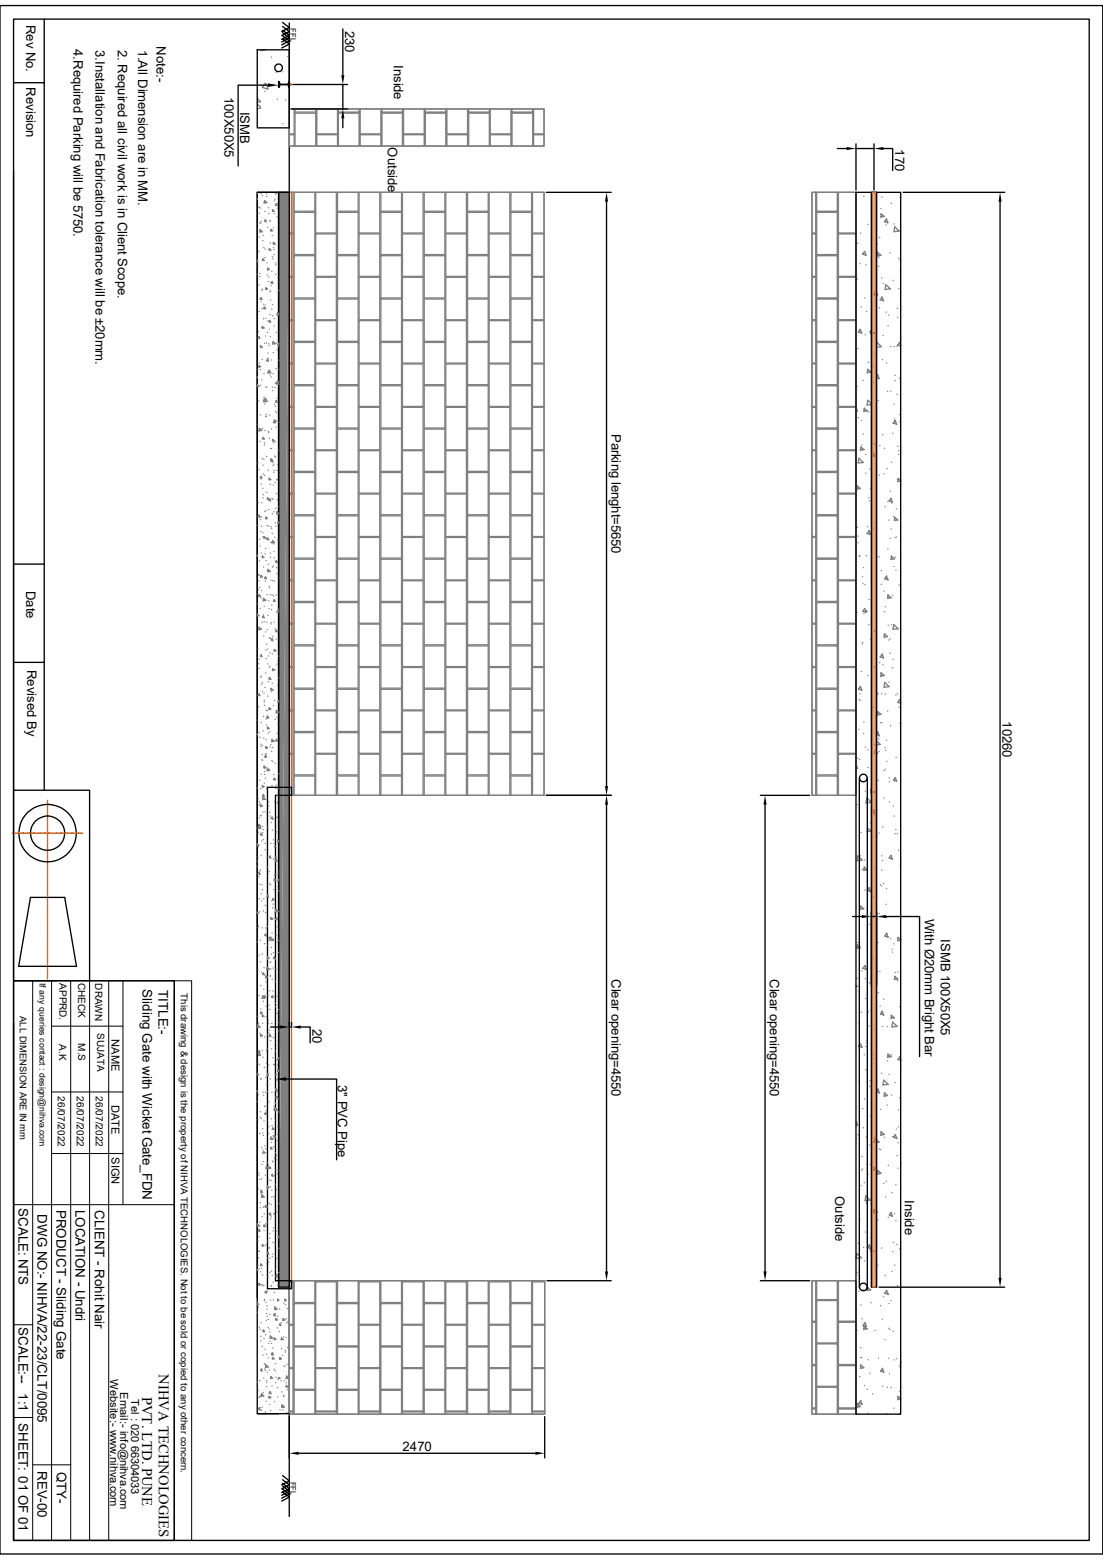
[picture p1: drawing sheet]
<svg xmlns="http://www.w3.org/2000/svg" width="210mm" height="297mm" viewBox="0 0 210 297" stroke-linecap="round" stroke-linejoin="round" font-family="sans-serif">
<defs><g id="words">
<g font-size="2.8">
<text x="30.3" y="261.6" transform="rotate(90 30.3 261.6)">NIHVA TECHNOLOGIES</text>
<text x="27.1" y="265.9" transform="rotate(90 27.1 265.9)">PVT. LTD. PUNE</text>
</g>
<g font-size="2.5">
<text x="5" y="4.7" transform="rotate(90 5 4.7)">Rev No.</text>
<text x="65.7" y="5.8" transform="rotate(90 65.7 5.8)">230</text>
<text x="14" y="9.4" transform="rotate(90 14 9.4)">4.Required Parking will be 5750.</text>
<text x="18.2" y="9.5" transform="rotate(90 18.2 9.5)">3.Installation and Fabrication tolerance will be ±20mm.</text>
<text x="22.4" y="9.5" transform="rotate(90 22.4 9.5)">2. Required all civil work is in Client Scope.</text>
<text x="26.3" y="9.4" transform="rotate(90 26.3 9.4)">1.All Dimension are in MM.</text>
<text x="29.8" y="8.8" transform="rotate(90 29.8 8.8)">Note:-</text>
<text x="5" y="16.6" transform="rotate(90 5 16.6)">Revision</text>
<text x="75" y="12.4" transform="rotate(90 75 12.4)">Inside</text>
<text x="42.8" y="18.5" transform="rotate(90 42.8 18.5)">100X50X5</text>
<text x="45.7" y="21.3" transform="rotate(90 45.7 21.3)">ISMB</text>
<text x="73.9" y="28.1" transform="rotate(90 73.9 28.1)">Outside</text>
<text x="170.4" y="28.4" transform="rotate(90 170.4 28.4)">170</text>
<text x="116.5" y="82.6" transform="rotate(90 116.5 82.6)">Parking lenght=5650</text>
<text x="5" y="112.5" transform="rotate(90 5 112.5)">Date</text>
<text x="5.2" y="127.5" transform="rotate(90 5.2 127.5)">Revised By</text>
<text x="190.9" y="137.3" transform="rotate(90 190.9 137.3)">10260</text>
<text x="176.1" y="174.9" transform="rotate(90 176.1 174.9)">With Ø20mm Bright Bar</text>
<text x="179.1" y="178.8" transform="rotate(90 179.1 178.8)">ISMB 100X50X5</text>
<text x="27.1" y="188.4" transform="rotate(90 27.1 188.4)">Sliding Gate with Wicket Gate_FDN</text>
<text x="30.2" y="188.5" transform="rotate(90 30.2 188.5)">TITLE:-</text>
<text x="116.5" y="186.4" transform="rotate(90 116.5 186.4)">Clear opening=4550</text>
<text x="146.6" y="186.4" transform="rotate(90 146.6 186.4)">Clear opening=4550</text>
<text x="59.5" y="195.9" transform="rotate(90 59.5 195.9)">20</text>
<text x="64.3" y="206.5" transform="rotate(90 64.3 206.5)">3'' PVC Pipe</text>
<text x="159" y="227.8" transform="rotate(90 159 227.8)">Outside</text>
<text x="3.5" y="230" transform="rotate(90 3.5 230)">SCALE: NTS</text>
<text x="7.2" y="231.2" transform="rotate(90 7.2 231.2)">DWG NO:- NIHVA/22-23/CLT/0095</text>
<text x="10.8" y="230.3" transform="rotate(90 10.8 230.3)">PRODUCT - Sliding Gate</text>
<text x="14.4" y="230.3" transform="rotate(90 14.4 230.3)">LOCATION - Undri</text>
<text x="18" y="230.4" transform="rotate(90 18 230.4)">CLIENT - Rohit Nair</text>
<text x="172.3" y="228.5" transform="rotate(90 172.3 228.5)">Inside</text>
<text x="3.5" y="252.7" transform="rotate(90 3.5 252.7)">SCALE:--</text>
<text x="3.5" y="265.3" transform="rotate(90 3.5 265.3)">1:1</text>
<text x="3.5" y="271" transform="rotate(90 3.5 271)">SHEET: 01 OF 01</text>
<text x="7.2" y="280" transform="rotate(90 7.2 280)">REV-00</text>
<text x="10.8" y="280.2" transform="rotate(90 10.8 280.2)">QTY-</text>
<text x="76.7" y="276.2">2470</text>
</g>
<g font-size="2.1">
<text x="21.3" y="197.9" transform="rotate(90 21.3 197.9)">NAME</text>
<text x="21.3" y="210.3" transform="rotate(90 21.3 210.3)">DATE</text>
<text x="21.3" y="220.3" transform="rotate(90 21.3 220.3)">SIGN</text>
<text x="21" y="262.6" transform="rotate(90 21 262.6)">Website:- www.nihva.com</text>
<text x="22.9" y="265" transform="rotate(90 22.9 265)">Email:- info@nihva.com</text>
<text x="25" y="266.3" transform="rotate(90 25 266.3)">Tel : 020 66304033</text>
</g>
<g font-size="1.9">
<text x="11.3" y="187.2" transform="rotate(90 11.3 187.2)">APPRD.</text>
<text x="14.9" y="187.1" transform="rotate(90 14.9 187.1)">CHECK</text>
<text x="18.1" y="187.2" transform="rotate(90 18.1 187.2)">DRAWN</text>
<text x="18.5" y="196.7" transform="rotate(90 18.5 196.7)">SUJATA</text>
<text x="11.3" y="198.8" transform="rotate(90 11.3 198.8)">A.K</text>
<text x="14.9" y="198.6" transform="rotate(90 14.9 198.6)">M.S</text>
<text x="11" y="208.7" transform="rotate(90 11 208.7)">26/07/2022</text>
<text x="14.6" y="208.7" transform="rotate(90 14.6 208.7)">26/07/2022</text>
<text x="18.2" y="208.7" transform="rotate(90 18.2 208.7)">26/07/2022</text>
</g>
<g font-size="1.8">
<text x="34.5" y="189.1" transform="rotate(90 34.5 189.1)">This drawing &amp; design is the property of NIHVA TECHNOLOGIES. Not to be sold or copied to any other concern.</text>
<text x="3.8" y="193.4" transform="rotate(90 3.8 193.4)">ALL DIMENSION ARE IN mm</text>
</g>
<text font-size="1.7" x="7.5" y="187.2" transform="rotate(90 7.5 187.2)">If any queries contact : design@nihva.com</text>
<g font-size="1.4">
<text x="55.3" y="5.4" transform="rotate(90 55.3 5.4)">FFL</text>
<text x="55.3" y="282.1" transform="rotate(90 55.3 282.1)">FFL</text>
</g>
</g></defs>
<g fill="none" stroke="#808080" stroke-width=".25">
<path d="M55.1 36.6h48.5v114.8h-48.5zM55.8 36.6v7.8h-.7M59.9 36.6v3.6h-3.9v-3.6M64.1 36.6v7.8h-4v-7.8M68.2 36.6v3.6h-3.9v-3.6M72.3 36.6v7.8h-3.9v-7.8M76.5 36.6v3.6h-4v-3.6M80.6 36.6v7.8h-4v-7.8M84.7 36.6v3.6h-3.9v-3.6M88.8 36.6v7.8h-3.9v-7.8M93 36.6v3.6h-4v-3.6M97.1 36.6v7.8h-4v-7.8"/>
<path d="M101.2 36.6v3.6h-3.9v-3.6M101.4 36.6v7.8h2.2M154.6 36.6h8.4v114.8h-8.4zM155.3 36.6v7.8h-.7M155.5 36.6v3.6h3.9v-3.6M159.6 36.6v7.8h3.4M55.1 44.5h.7v8.1h-.7M55.1 52.8h.7v8.1h-.7M56 40.4h3.9v8.1h-3.9zM56 48.7h3.9v8h-3.9zM56 56.9h3.9v8.1h-3.9zM60.1 44.5h4v8.1h-4z"/>
<path d="M60.1 52.8h4v8.1h-4zM64.3 40.4h3.9v8.1h-3.9zM64.3 48.7h3.9v8h-3.9zM64.3 56.9h3.9v8.1h-3.9zM68.4 44.5h3.9v8.1h-3.9zM68.4 52.8h3.9v8.1h-3.9zM72.5 40.4h4v8.1h-4zM72.5 48.7h4v8h-4zM72.5 56.9h4v8.1h-4zM76.6 44.5h4v8.1h-4zM76.6 52.8h4v8.1h-4zM80.8 40.4h3.9v8.1h-3.9z"/>
<path d="M80.8 48.7h3.9v8h-3.9zM80.8 56.9h3.9v8.1h-3.9zM84.9 44.5h3.9v8.1h-3.9zM84.9 52.8h3.9v8.1h-3.9zM89 40.4h4v8.1h-4zM89 48.7h4v8h-4zM89 56.9h4v8.1h-4zM93.1 44.5h4v8.1h-4zM93.1 52.8h4v8.1h-4zM97.3 40.4h3.9v8.1h-3.9zM97.3 48.7h3.9v8h-3.9zM97.3 56.9h3.9v8.1h-3.9z"/>
<path d="M103.6 44.5h-2.2v8.1h2.2M103.6 52.8h-2.2v8.1h2.2M154.6 44.5h.7v8.1h-.7M154.6 52.8h.7v8.1h-.7M155.5 40.4h3.9v8.1h-3.9zM155.5 48.7h3.9v8h-3.9zM155.5 56.9h3.9v8.1h-3.9zM163 44.5h-3.4v8.1h3.4M163 52.8h-3.4v8.1h3.4M55.1 61h.7v8.1h-.7M55.1 69.3h.7v8.1h-.7M55.1 77.6h.7v8h-.7"/>
<path d="M56 65.2h3.9v8h-3.9zM56 73.4h3.9v8.1h-3.9zM60.1 61h4v8.1h-4zM60.1 69.3h4v8.1h-4zM60.1 77.6h4v8h-4zM64.3 65.2h3.9v8h-3.9zM64.3 73.4h3.9v8.1h-3.9zM68.4 69.3h3.9v8.1h-3.9zM68.4 77.6h3.9v8h-3.9zM68.4 61h3.9v8.1h-3.9zM72.5 65.2h4v8h-4zM72.5 73.4h4v8.1h-4z"/>
<path d="M76.6 69.3h4v8.1h-4zM76.6 77.6h4v8h-4zM76.6 61h4v8.1h-4zM80.8 65.2h3.9v8h-3.9zM80.8 73.4h3.9v8.1h-3.9zM84.9 61h3.9v8.1h-3.9zM84.9 69.3h3.9v8.1h-3.9zM84.9 77.6h3.9v8h-3.9zM89 65.2h4v8h-4zM89 73.4h4v8.1h-4zM93.1 61h4v8.1h-4zM93.1 69.3h4v8.1h-4z"/>
<path d="M93.1 77.6h4v8h-4zM97.3 65.2h3.9v8h-3.9zM97.3 73.4h3.9v8.1h-3.9zM103.6 61h-2.2v8.1h2.2M103.6 69.3h-2.2v8.1h2.2M103.6 77.6h-2.2v8h2.2M154.6 61h.7v8.1h-.7M154.6 69.3h.7v8.1h-.7M154.6 77.6h.7v8h-.7M155.5 65.2h3.9v8h-3.9zM155.5 73.4h3.9v8.1h-3.9zM163 61h-3.4v8.1h3.4"/>
<path d="M163 69.3h-3.4v8.1h3.4M163 77.6h-3.4v8h3.4M55.1 85.8h.7v8.1h-.7M55.1 94.1h.7v8.1h-.7M56 81.7h3.9v8h-3.9zM56 90h3.9v8h-3.9zM56 98.2h3.9v8.1h-3.9zM60.1 85.8h4v8.1h-4zM60.1 94.1h4v8.1h-4zM64.3 81.7h3.9v8h-3.9zM64.3 90h3.9v8h-3.9zM64.3 98.2h3.9v8.1h-3.9z"/>
<path d="M68.4 85.8h3.9v8.1h-3.9zM68.4 94.1h3.9v8.1h-3.9zM72.5 81.7h4v8h-4zM72.5 90h4v8h-4zM72.5 98.2h4v8.1h-4zM76.6 85.8h4v8.1h-4zM76.6 94.1h4v8.1h-4zM80.8 81.7h3.9v8h-3.9zM80.8 90h3.9v8h-3.9zM80.8 98.2h3.9v8.1h-3.9zM84.9 85.8h3.9v8.1h-3.9zM84.9 94.1h3.9v8.1h-3.9z"/>
<path d="M89 81.7h4v8h-4zM89 90h4v8h-4zM89 98.2h4v8.1h-4zM93.1 85.8h4v8.1h-4zM93.1 94.1h4v8.1h-4zM97.3 81.7h3.9v8h-3.9zM97.3 90h3.9v8h-3.9zM97.3 98.2h3.9v8.1h-3.9zM103.6 85.8h-2.2v8.1h2.2M103.6 94.1h-2.2v8.1h2.2M154.6 85.8h.7v8.1h-.7M154.6 94.1h.7v8.1h-.7"/>
<path d="M155.5 81.7h3.9v8h-3.9zM155.5 90h3.9v8h-3.9zM155.5 98.2h3.9v8.1h-3.9zM163 85.8h-3.4v8.1h3.4M163 94.1h-3.4v8.1h3.4M55.1 102.3h.7v8.1h-.7M55.1 110.6h.7v8.1h-.7M55.1 118.8h.7v8.1h-.7M56 106.5h3.9v8h-3.9zM56 114.7h3.9v8.1h-3.9zM60.1 102.3h4v8.1h-4zM60.1 110.6h4v8.1h-4z"/>
<path d="M60.1 118.8h4v8.1h-4zM64.3 106.5h3.9v8h-3.9zM64.3 114.7h3.9v8.1h-3.9zM68.4 102.3h3.9v8.1h-3.9zM68.4 110.6h3.9v8.1h-3.9zM68.4 118.8h3.9v8.1h-3.9zM72.5 106.5h4v8h-4zM72.5 114.7h4v8.1h-4zM76.6 102.3h4v8.1h-4zM76.6 110.6h4v8.1h-4zM76.6 118.8h4v8.1h-4zM80.8 106.5h3.9v8h-3.9z"/>
<path d="M80.8 114.7h3.9v8.1h-3.9zM84.9 102.3h3.9v8.1h-3.9zM84.9 110.6h3.9v8.1h-3.9zM84.9 118.8h3.9v8.1h-3.9zM89 106.5h4v8h-4zM89 114.7h4v8.1h-4zM93.1 102.3h4v8.1h-4zM93.1 110.6h4v8.1h-4zM93.1 118.8h4v8.1h-4zM97.3 106.5h3.9v8h-3.9zM97.3 114.7h3.9v8.1h-3.9zM103.6 102.3h-2.2v8.1h2.2"/>
<path d="M103.6 110.6h-2.2v8.1h2.2M103.6 118.8h-2.2v8.1h2.2M154.6 102.3h.7v8.1h-.7M154.6 110.6h.7v8.1h-.7M154.6 118.8h.7v8.1h-.7M155.5 106.5h3.9v8h-3.9zM155.5 114.7h3.9v8.1h-3.9zM163 102.3h-3.4v8.1h3.4M163 110.6h-3.4v8.1h3.4M163 118.8h-3.4v8.1h3.4M55.1 127.1h.7v8.1h-.7M55.1 135.3h.7v8.1h-.7"/>
<path d="M56 123h3.9v8h-3.9zM56 131.2h3.9v8.1h-3.9zM56 139.5h3.9v8h-3.9zM60.1 127.1h4v8.1h-4zM60.1 135.3h4v8.1h-4zM64.3 123h3.9v8h-3.9zM64.3 131.2h3.9v8.1h-3.9zM64.3 139.5h3.9v8h-3.9zM68.4 127.1h3.9v8.1h-3.9zM68.4 135.3h3.9v8.1h-3.9zM72.5 123h4v8h-4zM72.5 131.2h4v8.1h-4z"/>
<path d="M72.5 139.5h4v8h-4zM76.6 127.1h4v8.1h-4zM76.6 135.3h4v8.1h-4zM80.8 123h3.9v8h-3.9zM80.8 131.2h3.9v8.1h-3.9zM80.8 139.5h3.9v8h-3.9zM84.9 127.1h3.9v8.1h-3.9zM84.9 135.3h3.9v8.1h-3.9zM89 123h4v8h-4zM89 131.2h4v8.1h-4zM89 139.5h4v8h-4zM93.1 127.1h4v8.1h-4z"/>
<path d="M93.1 135.3h4v8.1h-4zM97.3 123h3.9v8h-3.9zM97.3 131.2h3.9v8.1h-3.9zM97.3 139.5h3.9v8h-3.9zM103.6 127.1h-2.2v8.1h2.2M103.6 135.3h-2.2v8.1h2.2M154.6 127.1h.7v8.1h-.7M154.6 135.3h.7v8.1h-.7M155.5 123h3.9v8h-3.9zM155.5 131.2h3.9v8.1h-3.9zM155.5 139.5h3.9v8h-3.9zM163 127.1h-3.4v8.1h3.4"/>
<path d="M163 135.3h-3.4v8.1h3.4M55.1 143.6h.7v7.8M59.9 151.4v-3.7h-3.9v3.7M64.1 151.4v-7.8h-4v7.8M68.2 151.4v-3.7h-3.9v3.7M72.3 151.4v-7.8h-3.9v7.8M76.5 151.4v-3.7h-4v3.7M80.6 151.4v-7.8h-4v7.8M84.7 151.4v-3.7h-3.9v3.7M88.8 151.4v-7.8h-3.9v7.8M93 151.4v-3.7h-4v3.7M97.1 151.4v-7.8h-4v7.8"/>
<path d="M101.2 151.4v-3.7h-3.9v3.7M103.6 143.6h-2.2v7.8M154.6 143.6h.7v7.8M155.5 151.4v-3.7h3.9v3.7M163 143.6h-3.4v7.8M53.2 253.5h.1M53.2 249.2h.1M53.3 258.4l.3 .3-.3 .1zM53.3 252l.2 .3h-.3zM53.6 251.8h.1M53.6 256.8h.1M53.6 254.8l.3 .2-.3 .1z"/>
<path d="M53.8 258.1h.1M53.9 254.5h.1M53.9 251l.3 .3-.3 .1zM54 248.1h.1M54.2 247.4l.3 .2-.3 .1zM54.3 257.1h.1M54.3 257.4h.1M54.4 248.4h.1M54.4 254.6h.1M54.5 251.1h.1M54.6 251.9h.1M54.6 259.8h.1"/>
<path d="M54.7 249.1h.1M54.8 251.6h.1M54.9 249.3h.1M54.9 252.9h.1M55 254.1h.1M55.1 244.1h.7v8h-.7M55.1 252.3h.7v8.1h-.7M55.1 256.6l-.1-.3-.2 .3 .3 .1M55.1 243.8h48.6v25.4h-48.6zM55.8 243.8h-.7M56 243.8v4.2h3.9v-4.2M56 248.2h3.9v8h-3.9z"/>
<path d="M56 256.5h3.9v8h-3.9zM60.1 244.1h4v8h-4zM60.1 252.3h4v8.1h-4zM60.1 243.8h4M64.3 243.8v4.2h3.9v-4.2M64.3 248.2h3.9v8h-3.9zM64.3 256.5h3.9v8h-3.9zM68.4 244.1h3.9v8h-3.9zM68.4 252.3h3.9v8.1h-3.9zM68.4 243.8h3.9M72.5 243.8v4.2h4v-4.2M72.5 248.2h4v8h-4z"/>
<path d="M72.5 256.5h4v8h-4zM76.6 244.1h4v8h-4zM76.6 252.3h4v8.1h-4zM76.6 243.8h4M80.8 243.8v4.2h3.9v-4.2M80.8 248.2h3.9v8h-3.9zM80.8 256.5h3.9v8h-3.9zM84.9 244.1h3.9v8h-3.9zM84.9 252.3h3.9v8.1h-3.9zM84.9 243.8h4M89 243.8v4.2h4v-4.2M89 248.2h4v8h-4z"/>
<path d="M89 256.5h4v8h-4zM93.1 244.1h4v8h-4zM93.1 252.3h4v8.1h-4zM93.1 243.8h4M97.3 243.8v4.2h3.9v-4.2M97.3 248.2h3.9v8h-3.9zM97.3 256.5h3.9v8h-3.9zM101.4 243.8h2.3M103.7 244.1h-2.3v8h2.3M103.7 252.3h-2.3v8.1h2.3M154.6 251.8h.7v8h-.7M154.6 243.8h8.4v25.4h-8.4z"/>
<path d="M155.3 243.8v7.7h-.7M155.5 243.8v3.6h3.9v-3.6M155.5 247.6h3.9v8.1h-3.9zM155.5 255.9h3.9v8h-3.9zM159.6 243.8v7.7h3.4M163 251.8h-3.4v8h3.4M53 262.3l.3 .1h-.3M53.3 262.3h.1M53.3 268.4h.1M53.5 262.9h.1M53.6 265h.1M53.7 267.5l.4 .4-.5 .1z"/>
<path d="M53.8 268.4h.1M54 267.6h.1M54 265.7h.1M54 260h.1M54 265.9h.1M54.1 262.9h.1M54.2 260.2h.1M54.5 263.3h.1M54.6 268.9h.1M54.6 262l.4 .4-.5 .1zM54.6 263.7l.1 .4-.3-.1zM54.7 264.6h.1"/>
<path d="M54.9 266.5h.1M55 262.4h.1M55.1 260.6h.7v8h-.7M55.1 268.8h.7v.4M56 269.2v-4.5h3.9v4.5M60.1 260.6h4v8h-4zM60.1 269.2v-.4h4v.4M64.3 269.2v-4.5h3.9v4.5M68.4 260.6h3.9v8h-3.9zM68.4 269.2v-.4h3.9v.4M72.5 269.2v-4.5h4v4.5M76.6 260.6h4v8h-4z"/>
<path d="M76.6 269.2v-.4h4v.4M80.8 269.2v-4.5h3.9v4.5M84.9 260.6h3.9v8h-3.9zM84.9 269.2v-.4h3.9v.4M89 269.2v-4.5h4v4.5M93.1 260.6h4v8h-4zM93.1 269.2v-.4h4v.4M97.3 269.2v-4.5h3.9v4.5M103.7 260.6h-2.3v8h2.3M103.7 268.8h-2.3v.4M154.6 260h.7v8.1h-.7M154.6 268.3h.7v.9"/>
<path d="M155.5 269.2v-5.1h3.9v5.1M163 260h-3.4v8.1h3.4M163 268.3h-3.4v.9"/>
</g>
<g fill="none" stroke="#000" stroke-width=".25">
<path d="M0 1.1h210v294.8h-210zM2.6 3.6h204.8v289.7h-204.8zM2.6 15.7h5.8M8.4 3.6v146.9M55.1 4.4v284.3M2.6 32.6v117.9h14.5v36.2M104 36.6h12.4M115.5 38.4v111.2M2.6 107.4h5.8M2.6 126.1h5.8M2.6 150.5v36.2M104 151.4h12.4"/>
<path d="M115.5 153.2v88.9M5.8 170.9h6.5l2.3 13.1h-11zM2.6 186.7h30.6v106.6h-30.6zM2.6 194.8v98.5M104.1 243.8h12.3"/>
<circle cx="9.1" cy="158.6" r="5.5"/>
<circle cx="9.1" cy="158.6" r="3.3"/>
</g>
<g fill="none" stroke="#000" stroke-width=".19">
<path d="M2.6 186.7h30.6M6.2 186.7v106.6M9.8 195.4h13.6M9.8 186.7v106.6M13.5 186.7v106.6M17.1 186.7v106.6M20.7 186.7v106.6M23.4 186.7v42.7M33.2 186.7h3.3v106.6h-3.3zM33.2 188.6v104.7M9.8 219.6h13.6M9.8 207.9h13.6"/>
<path d="M2.6 229.4h30.6M2.6 252.2h3.6M2.6 269.9h3.6M6.2 278.9h7.3"/>
</g>
<g fill="none" stroke="#f00" stroke-width=".25">
<path d="M2.4 158.6h.8M3.3 158.6h.1M3.6 158.6h.6M4.4 158.6h.1M4.6 158.6h.6M5.4 158.6h.1M5.6 158.6h.7M6.4 158.6h.2M6.7 158.6h.6M7.5 158.6h.1M7.7 158.6h.6M8.5 158.6h.1"/>
<path d="M8.7 158.6h.7M9.1 152.4v.8M9.1 153.3v.2M9.1 153.6v.6M9.1 154.3v.2M9.1 154.6v.6M9.1 155.4v.1M9.1 155.6v.7M9.1 156.4v.1M9.1 156.7v.6M9.1 157.4v.2M9.1 157.7v.6"/>
<path d="M9.1 158.5v.1M9.1 158.8v.6M9.1 159.5v.1M9.1 159.8v.6M9.5 158.6h.2M9.8 158.6h.6M10.5 158.6h.2M10.8 158.6h.6M11.6 158.6h.1M11.8 158.6h.7M12.6 158.6h.1M12.9 158.6h.6"/>
<path d="M13.6 158.6h.2M13.9 158.6h.6M14.7 158.6h.1M14.9 158.6h.8M9.1 160.5v.2M9.1 160.8v.7M9.1 161.6v.1M9.1 161.8v.7M9.1 162.6v.1M9.1 162.9v.6M9.1 163.6v.1M9.1 163.9v.6"/>
<path d="M9.1 164.7v.1M9.1 164.9v.7M9.1 165.7v.1M9.1 165.9v.7M9.1 166.7v.1M9.1 167v.6M9.1 167.8v.1M9.1 168v.7M9.1 168.8v.1M9.1 169v.7M9.1 169.8v.2M9.1 170.1v.6"/>
<path d="M9.1 170.9v.1M9.1 171.1v.6M9.1 171.9v.1M9.1 172.1v.7M9.1 172.9v.2M9.1 173.2v.6M9.1 173.9v.2M9.1 174.2v.6M9.1 175v.1M9.1 175.3v.6M9.1 176v.1M9.1 176.3v.6"/>
<path d="M9.1 177v.2M9.1 177.3v.7M9.1 178.1v.1M9.1 178.4v.6M9.1 179.1v.1M9.1 179.4v.6M9.1 180.1v.2M9.1 180.4v.7M9.1 181.2v.1M9.1 181.4v.7M9.1 182.2v.1M9.1 182.5v.6"/>
<path d="M9.1 183.2v.2M9.1 183.5v.7M9.1 184.3v.1M9.1 184.5v.7M9.1 185.3v.1M9.1 185.5v.9"/>
</g>
<path d="M115.5 36.6l.3 1.8h-.6zM115.2 149.6h.6l-.3 1.8zM115.5 151.4l.3 1.8h-.6zM115.2 242.1h.6l-.3 1.7z" fill="#000"/>
<path d="M55.1 36.6h.4v208.5h-.4z" fill="none" stroke="#cd6928" stroke-width=".25"/>
<g fill="#808080">
<path d="M53 36.6h2.1l-2.1 208.5z"/>
<path d="M55.1 36.6v208.5h-2.1z"/>
</g>
<g fill="none" stroke="#000" stroke-width=".25">
<path d="M53.8 4.3l1.3 .9-1.5 .8M53.8 5l1.3 1-1.5 .8M53.8 5.8l1.3 .9-1.5 .8M53.8 6.2l1.3 1-1.5 .8M53.8 6.8l1.3 1-1.5 .8M53.8 7.4l1.3 1-1.5 .7M55.1 36.6v208.5h-2.1v-208.5h2.1h-6.1v210.5M159.4 28.3h1.8M163 36.6h8.5v232.6h-8.5zM163 27.4v8.8M163 28.3h3.4M165.9 36.6h1v208.5h-1z"/>
<path d="M166.4 27.4v8.8M168.2 28.3h1.8v4.2M172 36.6h19.3M190.4 38.4v204.9M50.9 149.9h4.6v1.5h-3v92.4h3v1.6h-4.6zM144.8 151.4h9.4M145.7 153.2v88.9M163.6 148.1v96.9M165.1 148.1v97.3M162.3 174.5h1.8M165.9 173.7v13.9M165.9 174.5h1"/>
<path d="M166.9 173.7v13.9M168.7 174.5h6.4v26.7M51.5 195.5h1.8M55.1 194.6v.7M55.1 195.5h.4M55.5 194.6v.7M57.3 195.5h1.8v3M54.5 205.4h9.6v15.4M53 245.1v-208.5h-4v232.6h4M53 247.5v.1M144.8 243.8h9.4M167.4 245.1h23.9"/>
<path d="M49 269.2h6.1M55.1 269.7v7.9M56.9 276.7h45M103.7 269.7v7.9M53.8 280.9l1.3 1-1.5 .8M53.8 281.7l1.3 1-1.5 .8M53.8 282.4l1.3 1-1.5 .8M53.8 282.9l1.3 1-1.5 .8M53.8 283.5l1.3 1-1.5 .7M53.8 284.1l1.3 .9-1.5 .8"/>
<circle cx="164.4" cy="148.1" r=".72"/>
<circle cx="164.4" cy="245" r=".72"/>
</g>
<g fill="none" stroke="#808080" stroke-width=".25">
<path d="M49 37.8h.1M49 37.8v.1M49 36.8h.1M49.1 39.3h.1M49.4 39.5h.1M49.6 39.6h.1M49.7 36.9h.1M49.9 37.3h.1M50.4 38.2l.4 .4-.5 .1zM50.7 36.9h.1M50.8 37.4h.1M51.1 39.5h.1"/>
<path d="M51.9 40l.3 .2-.3 .1zM52.2 38.3h.1M52.3 37.9h.1M52.5 37h.1M52.5 36.8h.1M52.6 38.8l.1 .3-.2-.1zM52.8 38.8h.1M52.8 39.6h.1M164.5 37.4h.1M166.2 39.9h.1M167.7 39.7h.1M167.9 37.5h.1"/>
<path d="M169.7 38.7h.1M171.4 37.6h.1M49 49.5v.1M49 52.2h.1M49.1 50h.1M49.1 50.7h.1M49.2 47.9h.1M49.3 54.2h.1M49.3 40.6h.1M49.3 59.3h.1M49.3 45.1h.1M49.4 52.1h.1"/>
<path d="M49.4 52.7h.1M49.4 42.4h.1M49.5 43.7l.5 .4-.6 .1zM49.6 42.5h.1M49.7 57.4h.1M49.7 42.1h.1M49.7 56.7l.2 .3-.4-.1zM49.8 55.3h.1M49.9 58.8h.1M50 55.1h.1M50 45.8h.1M50.1 44.8h.1"/>
<path d="M50.1 49.3l.2 .3-.3-.1zM50.2 57.9h.1M50.2 47.1h.1M50.3 58.5l.3 .2-.3 .1zM50.4 40.3h.1M50.5 49.1h.1M50.5 47.4h.1M50.5 58.1h.1M50.5 41.8l.2 .4-.3-.1zM50.6 54.8l.3 .2-.3 .1zM50.8 50h.1M50.9 52.3h.1"/>
<path d="M51 51.1l.3 .2-.4 .1zM51 43.3h.1M51.1 53.6h.1M51.2 40.7h.1M51.2 52.7h.1M51.3 47.4l.3 .2-.3 .1zM51.3 55.6h.1M51.4 42h.1M51.4 59.9h.1M51.4 42.2h.1M51.5 46.3h.1M51.5 55.4h.1"/>
<path d="M51.5 57.1h.1M51.6 54.4h.1M51.6 43.9h.1M51.7 58.8h.1M51.7 51.6h.1M51.8 44.8h.1M51.8 53.6l.1 .3-.3-.1zM51.9 58h.1M51.9 48.9h.1M51.9 43.9l-.3 .1v-.3l.3 .2M52 49.3h.1M52 46.1h.1"/>
<path d="M52.1 47.2h.1M52.1 43.4h.1M52.2 47.5h.1M52.2 40.6h.1M52.2 46.2l.2 .3-.4-.1zM52.2 48.5h.1M52.5 50.4h.1M52.5 50.1h.1M52.5 52.3h.1M52.7 41.3h.1M52.9 52.8h.1M52.9 53.7h.1"/>
<path d="M53 55.3h.1M53 59.7l-.2-.2-.1 .5 .3-.1M163.2 53.1h.1M163.3 46.3h.1M163.8 50.2h.1M163.8 44.4h.1M164 58.5h.1M164.6 56.7h.1M164.6 47.9l.3 .7-.6-.2zM164.8 50.4h.1M165 59.3h.1M165.2 42.7h.1"/>
<path d="M165.9 56.4h.1M166 48h.1M166.1 41.9h.1M166.5 55.5l.6 .5-.6 .1zM166.6 53.3h.1M167 46.4h.1M167 56.2h.1M167.1 48h.1M167.1 48.1l.6 .5-.6 .1zM167.3 50.7h.1M167.3 49h.1M167.4 58.6h.1"/>
<path d="M167.5 45.2h.1M167.8 40.7l.6 .5-.7 .1zM167.9 52.9h.1M167.9 56.6l.3 .7-.6-.2zM168.1 54h.1M168.7 54.2l.8 .8-1 .1zM168.7 42.8h.1M168.7 59.4h.1M168.8 41.7l.2 .7-.6-.2zM169.2 60h.1M169.4 48.1h.1M170.1 53.4h.1"/>
<path d="M170.2 42.6h.1M170.3 43.2l.9 .8-1 .1zM170.9 58.7h.1M171.1 49.1h.1M171.1 54.9h.1M171.4 49.4h.1M171.4 51.7h.1M49 71.8h.1M49 73.4v-.1l.3 .2-.3 .1M49.1 70.3h.1M49.2 63.2h.1M49.3 76.3h.1"/>
<path d="M49.3 69.6l.3 .2-.3 .1zM49.3 64.1l.1 .3-.3-.1zM49.4 69.1h.1M49.5 70.4h.1M49.5 65.8h.1M49.6 73.3h.1M49.6 79h.1M49.7 65.9l.3 .2-.4 .1zM49.8 72.3h.1M49.8 62.4h.1M49.9 68.5h.1M50 62.2l.3 .2-.3 .1z"/>
<path d="M50.1 60.7h.1M50.1 76.3h.1M50.2 75.6h.1M50.2 71.1h.1M50.3 76l.4 .5h-.5zM50.4 65.4h.1M50.4 76.9h.1M50.5 64h.1M50.5 60.6h.1M50.5 75.8l.2 .4-.3-.1zM50.6 73.7h.1M50.6 79.2h.1"/>
<path d="M50.6 79.3h.1M50.7 78.9h.1M50.7 76.5h.1M50.7 65.3h.1M50.8 73.7h.1M50.9 63.2h.1M50.9 68.4h.1M50.9 71h.1M51 67.2h.1M51 76.4h.1M51 61.1h.1M51 68.4l.1 .4-.3-.1z"/>
<path d="M51.1 68.2h.1M51.1 65.4h.1M51.1 70.5l.5 .5h-.5zM51.2 65.8h.1M51.3 62.7h.1M51.4 79h.1M51.4 61l.1 .4-.3-.1zM51.4 70.5h.1M51.4 71.4h.1M51.5 64.1h.1M51.6 71.8h.1M51.6 68.5h.1"/>
<path d="M51.9 73.7h.1M51.9 60.1h.1M51.9 74.4h.1M52 71.2h.1M52 65l.4 .4-.5 .1zM52 67.1h.1M52.2 62.1h.1M52.2 80l.3 .2-.3 .1zM52.2 60.7h.1M52.3 77h.1M52.3 73.8h.1M52.4 77.4h.1"/>
<path d="M52.5 78.3h.1M52.5 70.1h.1M52.6 76.3l.3 .2-.4 .1zM52.6 65.3h.1M52.6 72.8l.2 .3-.3-.1zM52.6 63.3h.1M52.6 78.6h.1M52.7 76.5h.1M52.7 66.6h.1M52.7 75.8h.1M52.9 73.1h.1M53 65.9h.1"/>
<path d="M53 70.3h.1M53 68.6h.1M53 65.3l-.1 .3 .1 .1M53 72.7l-.1-.1v.3l.1-.1M53 73.2h.1M53 65.4h.1M163 77.6l.2 .6-.2-.1M163.2 73.5h.1M163.3 66.4h.1M163.4 79.5h.1M163.8 62.7l.3 .7-.7-.2zM164.3 72.4h.1"/>
<path d="M164.5 77.7l.6 .5-.6 .1zM164.7 63.8h.1M165.2 70.3l.6 .5-.7 .2zM165.2 76.2l.9 .8-1 .1zM165.4 69h.1M165.4 78.4h.1M165.5 63.2h.1M165.8 62.9l.6 .5-.6 .1zM166.1 78.3h.1M166.1 74.3h.1M166.3 72.8h.1M166.4 69.7h.1"/>
<path d="M166.5 67.2h.1M166.7 72.3h.1M166.8 61.7h.1M166.9 79.6h.1M166.9 62.4h.1M167 65.2l.8 .8-1 .1zM167.1 71.4l.3 .7-.6-.2zM167.2 76.2h.1M168 68.5h.1M168.1 63.9h.1M168.8 69.1h.1M169 74.5h.1"/>
<path d="M169.1 62h.1M169.6 66h.1M169.6 74.5h.1M170.2 77h.1M170.2 66h.1M170.3 79.8h.1M170.4 72.5h.1M170.4 71.5h.1M170.6 66h.1M170.8 75.1h.1M170.9 60.5h.1M171.2 72h.1"/>
<path d="M171.3 79h.1M171.5 65.8l-.2-.6-.4 .5 .6 .2M49.1 80.8h.1M49.1 88.2h.1M49.1 95.7h.1M49.2 82h.1M49.3 89.5h.1M49.3 98.1l.1 .3-.3-.1zM49.4 81.5l.4 .5h-.4zM49.5 84h.1M49.5 98.4h.1M49.6 98.9h.1"/>
<path d="M49.6 91.2h.1M49.7 92.2h.1M49.7 98.5h.1M49.7 90.7l.2 .3-.3-.1zM49.9 95.7h.1M49.9 87.3h.1M50 81.6h.1M50 93h.1M50.1 94.8h.1M50.1 88.6h.1M50.1 94.2h.1M50.1 90.2h.1"/>
<path d="M50.2 83.3l.1 .3-.3-.1zM50.2 87.5h.1M50.3 84.3h.1M50.3 90.5h.1M50.3 84.7h.1M50.4 97.4h.1M50.5 82h.1M50.6 98.5l.3 .2-.3 .1zM50.6 97.2h.1M50.7 86.9h.1M50.8 93.8h.1M50.9 95.1h.1"/>
<path d="M51.1 89.5h.1M51.1 82.1h.1M51.1 82.4h.1M51.2 97h.1M51.2 95l-.3-.2v.3M51.2 95l-.3 .1M51.3 91.1l.3 .2-.4 .1zM51.3 83.4h.1M51.4 95l.1 .4-.3-.2zM51.4 92.2h.1M51.5 85.4h.1M51.6 87.4l.3 .2-.3 .1z"/>
<path d="M51.6 85.4h.1M51.7 81.7h.1M51.8 94.9h.1M51.8 97.8h.1M51.8 87.6l.1 .4-.3-.2zM51.9 83.7l.3 .2-.3 .1zM51.9 95.1h.1M51.9 88.6h.1M52 92.3h.1M52.1 84.3h.1M52.1 97.5h.1M52.1 89.9h.1"/>
<path d="M52.2 89.6h.1M52.2 88.4h.1M52.2 80.2l.2 .3-.3-.1zM52.3 86.8h.1M52.4 91.9h.1M52.4 99.5h.1M52.4 87h.1M52.4 84.1h.1M52.5 81.3h.1M52.5 96.8h.1M52.6 94h.1M52.7 80.2h.1"/>
<path d="M52.7 91.4h.1M52.7 89.6h.1M52.7 91.2h.1M52.8 95.1h.1M52.8 88.5h.1M53 96.4h.1M53 80.4h.1M53 85.7h.1M53 99.4l-.1 .2 .1 .1M53 97.7l-.3-.3v.4h.3M163.2 92.5l.6 .5-.6 .1zM163.5 87.2l.9 .9h-1z"/>
<path d="M163.9 85.1l.6 .5-.7 .1zM164 80.1h.1M164.1 84.8h.1M164.3 82.6h.1M164.8 86.5h.1M164.8 90.1h.1M165.4 94.8h.1M165.6 95.4h.1M165.6 89.3h.1M165.7 93h.1M165.9 83.8h.1M166.1 95.6h.1"/>
<path d="M166.3 86.2l.3 .7-.7-.2zM166.4 84.5h.1M166.6 99.5h.1M167.4 90.5h.1M167.5 84.8h.1M168.1 82.8h.1M168.3 90.2h.1M168.4 85.3h.1M168.5 96.5h.1M168.9 89.2h.1M169 95.5h.1M169.2 99h.1"/>
<path d="M169.5 93.5h.1M169.6 94.9l.3 .7-.6-.2zM169.7 88h.1M169.8 95.8h.1M170 82.5h.1M170 80.5h.1M170.1 98.3h.1M170.3 98.5l.6 .5-.6 .1zM170.4 80.1l.3 .7-.6-.2zM170.6 96.9h.1M170.9 91.3h.1M170.9 85h.1"/>
<path d="M171.1 86.5h.1M171.1 85.8h.1M171.3 80.3h.1M171.5 91.5l-.5-.4-.1 .6 .6-.1M49 117.1l.3 .1-.3 .1M49 105.7v.1M49.1 100h.1M49.1 115h.1M49.1 113.2h.1M49.2 112.3h.1M49.2 109.4h.1M49.3 110.6h.1"/>
<path d="M49.3 109.5h.1M49.3 113.3l.3 .2-.3 .1zM49.3 119.4l.4 .4-.5 .1zM49.4 106.8h.1M49.4 102.7h.1M49.4 111.9h.1M49.5 115.8h.1M49.5 104h.1M49.7 101.2h.1M49.7 109.6l.3 .2-.4 .1zM49.7 113.8h.1M49.7 105.3h.1"/>
<path d="M49.7 100.2h.1M49.8 112.4h.1M49.9 118.5h.1M50 105.9l.2 .2-.2 .1zM50 102.2h.1M50 101.4h.1M50.1 117.1h.1M50.2 117.3l.1 .3-.3-.1zM50.2 113.9l.4 .4-.5 .1zM50.2 107.9h.1M50.3 102.2l.3 .2-.4 .1zM50.3 118.4h.1"/>
<path d="M50.3 115.4h.1M50.5 105.5h.1M50.5 110.6h.1M50.5 104.4h.1M50.6 109.8l-.2 .3 .3 .1-.1-.3M50.6 106.7h.1M50.8 100.1h.1M50.8 118.4h.1M50.8 113.2h.1M50.9 108.7h.1M50.9 119.9h.1M51 102.4l.1 .4-.3-.1z"/>
<path d="M51 117.1h.1M51 108.4l.4 .4h-.4zM51.1 107.4h.1M51.1 114.4h.1M51.1 102.7h.1M51.1 100.2h.1M51.2 115.9h.1M51.2 111.6h.1M51.3 111.9h.1M51.4 108.8h.1M51.5 105.3h.1M51.5 113.2h.1"/>
<path d="M51.5 106.1h.1M51.6 110.4h.1M51.6 103.3h.1M51.6 118.8h.1M51.6 118.5h.1M51.6 100.3h.1M51.7 103.2h.1M51.7 100.6h.1M51.7 116h.1M51.7 115.2h.1M51.8 113.3h.1M51.8 101.6h.1"/>
<path d="M51.9 108h.1M51.9 110.5h.1M51.9 102.9l.4 .4h-.5zM52 107.8h.1M52.1 103.5h.1M52.1 113.5h.1M52.2 118.4h.1M52.2 105h.1M52.2 106.2h.1M52.2 110.7h.1M52.2 114.2l.2 .3-.3-.1zM52.3 102.3h.1"/>
<path d="M52.3 119.7h.1M52.5 100.2h.1M52.5 106.8h.1M52.6 120l.3 .2-.4 .1zM52.6 113.3h.1M52.6 116.5h.1M52.7 108.1h.1M52.7 106.8l.1 .3-.3-.1zM52.7 109.2h.1M52.9 102.8h.1M52.9 116.5h.1M52.9 110h.1"/>
<path d="M53 116h.1M53 116.4l-.1-.2v.4M163 100.2l.2 .2-.2 .1M163.2 116.6h.1M163.4 103.3h.1M163.4 102.1h.1M163.6 105.8h.1M163.7 105.9h.1M164.2 109.8h.1M164.3 111.1h.1M164.4 108.1h.1M164.5 116.8h.1"/>
<path d="M164.6 115.9l.3 .7-.6-.2zM164.7 111.3h.1M164.9 105.8h.1M165 116.3h.1M165.1 100.3h.1M165.4 118.9h.1M165.4 114.1h.1M165.5 101l-.4 .6 .6 .2-.2-.8M166.2 100.6h.1M167 106h.1M167.4 106h.1M167.8 108.6h.1"/>
<path d="M167.8 111.3h.1M168.3 112.6h.1M168.4 116.5h.1M168.6 115.5h.1M168.8 110h.1M168.8 109.7l.3 .7-.7-.2zM169 104.5h.1M169.1 113.3l.6 .5-.7 .1zM169.1 119h.1M169.5 102.5h.1M169.7 100.7h.1M169.7 105.9l.6 .5-.6 .1z"/>
<path d="M169.7 118.9h.1M169.9 113.4h.1M170.2 118.9l.8 .8-1 .1zM170.2 107.9h.1M170.4 102.4h.1M170.5 106.1h.1M170.6 108.5h.1M170.6 102.2h.1M171.2 111.4h.1M49 139.7v.1M49.1 137.1h.1M49.1 123.5h.1"/>
<path d="M49.2 134.5h.1M49.2 126.4h.1M49.3 127.3h.1M49.3 139.5h.1M49.4 125.5h.1M49.5 132.4l-.4-.1 .2-.2 .2 .4M49.6 128.9h.1M49.7 137.5h.1M49.7 124.7l.2 .3-.3-.1zM49.8 128.7h.1M49.8 130.3h.1M50 131.6h.1"/>
<path d="M50 130h.1M50.1 139.1h.1M50.2 136.4h.1M50.2 121.1h.1M50.2 132h.1M50.3 133.3h.1M50.3 133.6h.1M50.3 134.3h.1M50.4 130.9h.1M50.5 120.3h.1M50.5 128.1h.1M50.6 123.7h.1"/>
<path d="M50.6 136.9h.1M50.6 125.4h.1M50.7 135.3h.1M50.8 122.6h.1M50.8 138h.1M50.8 136.7l.3 .1-.1-.4-.2 .3M50.8 136.5h.1M50.8 136.3h.1M50.9 135.3h.1M50.9 138.5l.3 .2-.3 .1zM51 126.4h.1M51 123.6h.1"/>
<path d="M51 132.5h.1M51.1 139.6h.1M51.1 138.5h.1M51.1 129.8h.1M51.1 124.9h.1M51.2 127h.1M51.3 134.7l.3 .3-.4 .1zM51.3 129h.1M51.3 121.5h.1M51.4 139.3h.1M51.4 124.3h.1M51.4 129l.2 .4-.4-.2z"/>
<path d="M51.4 126.8h.1M51.4 121.5h.1M51.6 131.1l.3 .2-.3 .1zM51.7 131.7h.1M51.8 130.1h.1M51.8 124.5h.1M51.8 121.6l.1 .4-.3-.2zM51.9 127.4l.3 .2-.3 .1zM51.9 121.2h.1M52 134.3h.1M52 131.4h.1M52.2 123.7l.3 .2-.3 .1z"/>
<path d="M52.3 133.3h.1M52.3 123.8h.1M52.4 136.9h.1M52.4 127.5h.1M52.6 121.7h.1M52.6 135.3l.4 .3-.4 .1zM52.7 126.4h.1M52.7 136.6h.1M52.7 139.6h.1M52.9 137.9h.1M52.9 130.5h.1M53 129.1h.1"/>
<path d="M53 124.9h.1M53 133.3l-.1 .3h.1M163 126.9h.1M163.1 129.2h.1M163.5 138.9h.1M163.6 133.1h.1M163.7 132.1h.1M163.7 133.3h.1M163.8 130.7l.3 .7-.7-.2zM164 127.8h.1M164.2 122.6h.1M164.2 122.3h.1"/>
<path d="M164.4 139.7h.1M164.5 137.5h.1M165.2 128.6h.1M165.7 121.7h.1M165.9 122.9h.1M166.2 134.7h.1M166.5 127h.1M166.5 120.1h.1M166.8 129.4h.1M167.1 132h.1M167.1 132.2h.1M167.1 135.5l.6 .5-.6 .1z"/>
<path d="M167.1 139.4l.3 .7-.6-.2zM167.5 126.2h.1M167.6 135.8h.1M167.6 137.6h.1M167.8 128.1l.6 .5-.7 .1zM167.9 132.1h.1M167.9 137.6h.1M168 124.5l.2 .8-.6-.2zM168.1 126.6h.1M168.3 121h.1M168.4 120.7l.6 .5-.6 .1zM168.4 129.9l.9 .8-1 .2z"/>
<path d="M168.5 132.2h.1M169 135.4h.1M169.2 121.8h.1M169.2 129.9h.1M169.5 124.4h.1M169.5 121.6h.1M169.5 138.2h.1M169.9 127.1h.1M170 125.6h.1M170.6 132.3h.1M170.9 132.1h.1M171.2 134.7h.1"/>
<path d="M171.3 137.7h.1M171.5 133.7l-.2-.5-.4 .5 .6 .2M49 150h.1M49.1 152h.1M49.2 158.5h.1M49.2 157.3l.5 .4h-.6zM49.3 157l.3 .2-.3 .1zM49.3 153.3h.1M49.4 152.6h.1M49.4 155.7h.1M49.4 148.5h.1M49.5 140.4h.1"/>
<path d="M49.5 153h.1M49.6 155.3h.1M49.6 150.2h.1M49.7 141.7h.1M49.7 153.2l.3 .3-.4 .1zM49.7 142.2h.1M49.7 147.4h.1M49.7 155.3h.1M49.7 158.7l.2 .3-.3-.1zM49.8 144.7h.1M49.9 143.6h.1M50 149.6l.2 .2-.2 .1z"/>
<path d="M50 151.6h.1M50 141.9h.1M50 157.4h.1M50 144.7h.1M50 158.5h.1M50 154.6h.1M50.1 151.8l.4 .4h-.5zM50.1 157.9h.1M50.2 151.3l.1 .3-.3-.1zM50.2 159.9h.1M50.2 151.8h.1M50.2 140.5h.1"/>
<path d="M50.3 149.1h.1M50.3 146.9h.1M50.4 147.4h.1M50.4 146.3h.1M50.5 154.6h.1M50.5 148.2h.1M50.5 143.6h.1M50.6 143.8l.1 .4-.3-.1zM50.6 142.5l.3-.1-.3-.2v.3M50.6 146.1l-.4 .1 .1-.3 .3 .2M50.6 140.8h.1M50.7 143.6h.1"/>
<path d="M50.8 150.1h.1M50.8 150.2h.1M50.9 146.3l.5 .4h-.6zM51 157.6h.1M51.1 152.7h.1M51.2 153.4h.1M51.2 146.6h.1M51.4 154.7h.1M51.4 142.2h.1M51.5 155.4h.1M51.5 141.7h.1M51.6 156.6h.1"/>
<path d="M51.7 143h.1M51.7 144.8h.1M51.8 149.6h.1M51.8 140.8l.4 .3-.5 .1zM51.8 155.6l.2 .4-.4-.2zM51.9 158h.1M51.9 142.3h.1M51.9 145h.1M52 159.9h.1M52.1 147.5h.1M52.3 152.6h.1M52.4 148.5l-.3-.1 .1-.2 .2 .3"/>
<path d="M52.4 148.3h.1M52.4 145.3h.1M52.5 150.2h.1M52.5 149.5h.1M52.6 158.4h.1M52.7 140.8l.1 .3-.3-.1zM52.7 155.6h.1M52.8 152.7h.1M52.8 151.5h.1M52.8 155.6h.1M52.8 152.9h.1M52.9 148.3h.1"/>
<path d="M52.9 150.1h.1M53 147.3h.1M163 145.5l.3 .8-.3-.2M163.1 149.9h.1M163.2 153.2h.1M163.3 144.4h.1M163.7 144.6h.1M163.9 158.5h.1M164.7 150.6h.1M164.8 142.2h.1M165.1 151.9l.8 .8-1 .2zM165.2 157.7l.6 .5-.7 .1z"/>
<path d="M165.2 142.7h.1M165.3 146.1h.1M165.7 156.6h.1M165.8 150.3l.6 .5-.6 .1zM165.9 148h.1M166.2 152.7h.1M166.3 154.2l.3 .7-.7-.2zM166.5 142.9l.6 .5-.7 .1zM166.5 155.2h.1M166.6 153.3h.1M166.7 159.6h.1M166.8 140.9l.8 .8-1 .2z"/>
<path d="M166.9 154.1h.1M167 159.1h.1M167.2 148.6h.1M167.3 140.7h.1M167.3 158.6h.1M167.4 143.1h.1M168.1 157.4h.1M168.3 146.7h.1M168.3 151.9h.1M168.5 142.4h.1M168.5 146.4h.1M168.6 142.9h.1"/>
<path d="M168.8 140.9h.1M168.8 144.9h.1M169.3 148.1h.1M169.3 152.7h.1M169.3 148.8h.1M170.1 153.5h.1M170.2 155.4h.1M170.4 158.7h.1M170.5 148l.2 .8-.6-.3zM170.6 157.9h.1M170.6 144.2h.1M170.8 158.7h.1"/>
<path d="M49 160.7l.3 .2-.3 .1M49 173.7v.1M49 165h.1M49 179.4h.1M49 164h.1M49.1 163.2h.1M49.1 176.6h.1M49.1 161.2h.1M49.2 176.3h.1M49.2 173.9h.1M49.3 166.9h.1M49.4 171.1h.1"/>
<path d="M49.4 173.6h.1M49.4 166.1l.1 .4-.4-.2zM49.4 166.4h.1M49.5 165.8h.1M49.5 168.4h.1M49.6 179h.1M49.6 165.6h.1M49.7 170.2h.1M49.7 162.9h.1M49.8 168.4h.1M49.8 160.1h.1M49.9 171.5h.1"/>
<path d="M49.9 176.7h.1M50 169.4h.1M50.1 173.4h.1M50.2 171.1h.1M50.4 179.7h.1M50.5 160.6h.1M50.5 161.8h.1M50.5 172.4h.1M50.5 173.8h.1M50.5 176.7h.1M50.6 177.8l.1 .4-.3-.1zM50.7 178h.1"/>
<path d="M50.8 163.2h.1M50.9 176.4h.1M50.9 165.1h.1M51 180h.1M51 170.4l.1 .4-.3-.2zM51 175.4h.1M51.1 166.3h.1M51.2 165.9h.1M51.3 178.5l.3 .2-.4 .1zM51.3 179.1h.1M51.3 168.3h.1M51.4 163l.2 .4-.3-.2z"/>
<path d="M51.5 168.5h.1M51.5 160.6h.1M51.5 178.4h.1M51.6 174.8v.2h.3M51.6 174.8l.3 .2M51.7 178.6l.4 .4-.5 .1zM51.7 171.5h.1M51.8 177.6h.1M51.9 171.4v-.3l.3 .2-.3 .1M51.9 171.2h.1M51.9 172.8h.1M51.9 174.9h.1"/>
<path d="M52 172.1h.1M52 163.6h.1M52.1 169.4h.1M52.2 160.6h.1M52.2 174.8h.1M52.2 167.6h.3l-.3-.3v.4M52.2 161.2h.1M52.2 166.6h.1M52.3 173.8h.1M52.4 163.9h.1M52.5 161.1h.1M52.5 163.2h.1"/>
<path d="M52.5 163.7l.3 .2-.3 .1zM52.5 166.6h.1M52.5 173.1l.5 .4-.5 .1zM52.6 163.3h.1M52.6 178.1h.1M52.6 176.4h.1M52.7 179.4h.1M52.8 175.1l-.3-.1 .2-.2 .1 .3M52.9 165.9h.1M52.9 166.4h.1M53 179.1h.1M53 167.4l-.1 .2h.1"/>
<path d="M53 160.1l-.1-.2-.1 .4 .2-.1M53 169.6h.1M163.2 179.9l.6 .5-.6 .1zM163.3 162.9l.9 .8-1 .2zM163.3 179.5h.1M163.8 162.9h.1M163.9 172.5l.6 .5-.7 .1zM164.1 165.5h.1M164.5 165.1l.6 .5-.6 .1zM164.6 163.7h.1M164.6 169.5h.1M165.4 169.1h.1"/>
<path d="M165.5 176h.1M165.5 169l.3 .8-.7-.3zM165.8 178.6h.1M166 176.1h.1M166.1 174.4h.1M166.2 170.6h.1M166.5 165.1h.1M166.8 179.6h.1M166.8 162.6h.1M167.1 179.5h.1M167.4 173.9h.1M167.6 168.4h.1"/>
<path d="M167.8 168.7h.1M167.9 162.9h.1M167.9 165.7h.1M168 163.8h.1M168.2 168.2h.1M168.7 172.2h.1M168.8 169.2h.1M168.8 174.7h.1M169.1 178.4l-.6-.2 .3-.5 .3 .7M169.5 174.5h.1M169.5 178.7h.1M169.6 162.9l.3 .7-.6-.2z"/>
<path d="M170.2 179.7h.1M171.1 161.9h.1M171.4 164.7h.1M171.4 164h.1M171.5 178.9l-.5-.4-.1 .6 .6-.1M49.1 193.5h.1M49.1 195.2l.4 .3-.4 .1zM49.1 184.6h.1M49.2 194.8h.1M49.3 189.5h.1M49.4 181.9h.1M49.5 196.7h.1"/>
<path d="M49.5 183.1h.1M49.6 192.1h.1M49.6 187.6h.1M49.7 197l.3 .2-.4 .1zM49.8 192.7l.1 .3-.3-.1zM49.8 185.1h.1M49.9 181.7h.1M49.9 200h.1M50 193.5h.2l-.2-.2v.3M50 189.7l.4 .3-.5 .1zM50 194.8h.1M50.1 190.6h.1"/>
<path d="M50.2 185.3l.1 .3-.3-.1zM50.2 188.3h.1M50.2 184.2h.1M50.3 189.6l.3 .2-.4 .1zM50.4 197.4h.1M50.4 189.7h.1M50.6 185.8l.3 .3-.3 .1zM50.6 186.9h.1M50.6 193.6h.1M50.7 191.6h.1M50.8 199.7h.1M50.8 184.1l.5 .4-.5 .1z"/>
<path d="M50.9 182.7h.1M50.9 182.2l.3 .2-.3 .1zM51 196.9h.1M51 189.6h.1M51.1 194.2h.1M51.1 194.9h.1M51.2 191.4h.1M51.2 196.7h.1M51.3 196.1h.1M51.3 188.6h.1M51.4 192.2h.1M51.4 183.2h.1"/>
<path d="M51.4 185.7h.1M51.4 185.9h.1M51.4 197l.2 .4-.3-.2zM51.5 198.1h.1M51.5 183.1h.1M51.6 184.5h.1M51.6 181.7h.1M51.6 180.4h.1M51.7 199.7h.1M51.7 194.9h.1M51.8 186.4h.1M51.9 189.6l.1 .3-.3-.1z"/>
<path d="M51.9 188.7h.1M52 184.3h.1M52 181.4h.1M52.1 197.5h.1M52.2 189.7h.1M52.2 182.2l.2 .3-.3-.1zM52.4 187h.1M52.4 191h.1M52.5 191.7h.1M52.5 184.4h.1M52.7 193h.1M52.7 189.7h.1"/>
<path d="M52.9 199.1h.1M53 194.7h.1M53 196.3h.1M53 181.3h.1M53 192.2h.1M163 187.6l.2 .2h-.2M163.2 186.3h.1M163.5 188.8h.1M163.5 194.8h.1M163.7 180.3h.1M163.8 198.7l.3 .7-.6-.2zM164 192.7h.1"/>
<path d="M164.1 184.8h.1M164.7 183.9l.2 .7-.6-.2zM164.8 186.3h.1M164.8 190.1h.1M164.8 199.3h.1M165.1 198.2h.1M165.3 192.7h.1M165.5 195.3h.1M165.5 187.2h.1M165.8 181.7h.1M165.8 192.3h.1M166.4 182.5h.1"/>
<path d="M166.5 196h.1M166.7 190.5h.1M166.8 198.3h.1M166.9 185h.1M167.2 189h.1M167.5 185h.1M167.6 191.6h.1M168 192.5l.3 .8-.7-.3zM168.1 195.5h.1M168.2 190.2h.1M168.9 195.5h.1M169.9 180.7h.1"/>
<path d="M169.9 181.3h.1M170 194.6l.8 .8-1 .1zM170.3 193.8l-.6 .1v-.6l.6 .5M170.3 185.9l.6 .5-.6 .1zM170.4 185.2h.1M170.9 186.7h.1M170.9 185.1h.1M171.3 191.7h.1M49 204.4l.3 .2-.3 .1M49 207.6v.2M49 209.7h.1M49.1 213.2h.1"/>
<path d="M49.1 202.5h.1M49.1 208.4h.1M49.3 200.7l.3 .2-.3 .1zM49.4 202.7h.1M49.4 200.1l.1 .3-.3-.1zM49.4 215.8h.1M49.5 212.7h.1M49.6 211.7h.1M49.6 205.5h.1M49.7 205.3h.1M49.7 212.9h.1M49.8 218.5h.1"/>
<path d="M50 214.9h.1M50 218.9h.1M50 215.7h.1M50.1 207.9h.1M50.1 201.3h.1M50.1 216.2h.1M50.2 208.5h.1M50.2 219.2l.1 .4-.3-.1zM50.2 213.4h.1M50.3 203.2h.1M50.4 210.7h.1M50.4 218.1h.1"/>
<path d="M50.5 210.6h.1M50.5 207.9h.1M50.6 205.2h.1M50.6 219.5h.1M50.6 218.7h.1M50.6 211.8l.2 .4-.4-.1zM50.7 211.5h.1M50.7 200.1h.1M50.7 202.4h.1M50.8 206.5h.1M50.8 213.3h.1M50.9 207.8h.1"/>
<path d="M51 204.4l-.2 .3 .3 .1-.1-.4M51.1 202.7h.1M51.1 215.9h.1M51.2 209.8h.1M51.2 214.5h.1M51.4 205.4h.1M51.5 218.5h.1M51.6 218.7h.3l-.3-.3v.4M51.6 213h.1M51.6 216.5l.4 .4-.5 .1zM51.7 217.5h.1M51.8 208h.1"/>
<path d="M51.8 214.3h.1M51.9 214.8l.3 .2-.3 .1zM51.9 201.4h.1M52 216.2h.1M52.1 218.3h.1M52.1 202.6h.1M52.2 210.7h.1M52.2 202.7h.1M52.2 215.6h.1M52.2 211l.3 .3-.3 .1zM52.3 216.2l.1 .3-.3-.1zM52.3 212.8h.1"/>
<path d="M52.4 204.6h.1M52.4 200.1h.1M52.4 210.1h.1M52.5 219.5h.1M52.5 211l.4 .4-.5 .1zM52.5 207.3l.3 .3h-.3zM52.5 213.3h.1M52.5 207.3h.1M52.6 220h.1M52.7 204.6h.1M52.7 208.7l-.2 .3 .3 .1-.1-.4M52.7 205.7h.1"/>
<path d="M52.7 201.8h.1M52.7 217.2h.1M52.8 202.8h.1M52.8 207.9h.1M52.9 215.9h.1M52.9 214.5h.1M53 209.2h.1M53 211.7h.1M53 201.4l-.1 .2h.1M53 203.8l-.1-.1-.1 .3 .2-.1M163 213.6l.3 .6-.3-.1M163 216.8h.1"/>
<path d="M163.4 216.1h.1M163.5 205.9h.1M164.2 211.1h.1M164.4 214.7h.1M164.5 200.8h.1M164.6 209.2h.1M164.8 203.7h.1M165 216.4h.1M165.2 201.8h.1M165.5 218h.1M165.6 206.8h.1M165.7 205.7h.1"/>
<path d="M165.7 212.5h.1M166 207h.1M166.2 201.5h.1M166.2 200.7h.1M166.5 216.7l.9 .8-1 .1zM166.6 212.3h.1M166.6 212.9h.1M166.9 214.8h.1M167 206h.1M167.2 207.3l.2 .8-.6-.2zM167.4 218.8h.1M167.6 211.2h.1"/>
<path d="M167.6 218.9h.1M167.8 215.5l.6 .5-.7 .1zM167.9 204.3h.1M168.3 205.7l.8 .8h-1zM168.4 216.5h.1M168.4 208.1l.6 .5-.6 .1zM168.9 210.4h.1M168.9 202h.1M169.1 200.7l.6 .5-.7 .1zM169.2 204.6h.1M169.7 200.8h.1M169.8 208.5h.1"/>
<path d="M169.9 216.4h.1M170.4 206.1h.1M170.5 216l.3 .7-.7-.2zM170.6 215h.1M171 217.6h.1M171 214.5h.1M171.1 211.3h.1M171.2 209h.1M171.5 203.5h.1M171.5 201.7l-.2-.5-.3 .5 .5 .2M49 233.2v-.2l.4 .4M49.1 236.3h.1"/>
<path d="M49.2 226.4h.1M49.2 238.3h.1M49.2 239.5h.1M49.3 223.7h.1M49.3 223.3h.1M49.3 235.5h.1M49.4 238.2h.1M49.4 234.1l.1 .3-.3-.1zM49.4 233.4l-.4 .1M49.4 232.7h.1M49.4 224.6h.1M49.5 229h.1"/>
<path d="M49.6 230h.1M49.7 227.2h.1M49.7 226.6h.1M49.8 226.7l.1 .3-.3-.1zM49.8 224.5h.1M49.8 226.7h.1M49.9 231.6h.1M49.9 227.5l.4 .4-.5 .1zM49.9 221.7h.1M50 236.9l.2 .3-.2 .1zM50.1 229.8h.1M50.2 221.1h.1"/>
<path d="M50.2 234.3h.1M50.3 233.3l.3 .2-.4 .1zM50.3 231.1h.1M50.3 229.7h.1M50.5 223.7h.1M50.5 233h.1M50.6 229.6l.3 .2-.3 .1zM50.6 236.9h.1M50.7 222l.4 .4-.4 .1zM50.8 221.4h.1M50.8 232.7h.1M50.9 226.4h.1"/>
<path d="M50.9 225.8l.3 .3h-.3zM51 239.6h.1M51 236.3h.1M51 238.4l.2 .4-.4-.1zM51.1 221.7h.1M51.1 237.6h.1M51.3 222.2l.3 .2-.4 .1zM51.3 229.1h.1M51.3 237.6h.1M51.3 224.7h.1M51.4 234.8h.1M51.4 235.8h.1"/>
<path d="M51.4 239.6h.1M51.4 231l.2 .4-.3-.2zM51.5 232.1h.1M51.5 225.9h.1M51.6 231.7h.1M51.6 229.3h.1M51.6 224.7h.1M51.7 226.6h.1M51.7 227.9h.1M51.8 223.8h.1M51.8 239.3h.1M51.9 238.8h.1"/>
<path d="M51.9 223.6l.1 .3-.3-.1zM51.9 221.2h.1M51.9 221.1h.1M51.9 236.5h.1M52 234.4h.1M52.1 233.8h.1M52.1 227.8h.1M52.2 231h.1M52.2 231.2h.1M52.2 220.5h.1M52.2 223.8h.1M52.3 228.3h.1"/>
<path d="M52.3 237h.1M52.3 232.5h.1M52.4 225.5h.1M52.5 222.7h.1M52.6 234.4h.1M52.6 226.5h.1M52.6 220.8h.1M52.6 230.8h.1M52.7 239.6h.1M52.7 223.5h.1M52.9 222.8h.1M53 229.1h.1"/>
<path d="M53 237.7h.1M53 235.4l-.1 .2h.1M163.2 238.7l.8 .8-1 .1zM163.4 236.7h.1M163.7 231.2h.1M163.7 232.2h.1M163.9 225.7h.1M164 222.8h.1M164.1 220.2h.1M164.2 222.6h.1M164.4 237.5h.1M164.5 225.2h.1"/>
<path d="M164.8 234.6h.1M164.8 227.7l.9 .8-1 .1zM165.1 229.1h.1M165.1 228.8h.1M165.3 223.6h.1M165.5 237l.3 .7-.7-.2zM165.7 221.7h.1M165.8 237.7l.6 .5-.6 .1zM165.9 235.6h.1M166.1 234.8h.1M166.2 238.2h.1M166.4 226.9h.1"/>
<path d="M166.5 230.3l.5 .5-.6 .1zM166.6 222.9l-.6-.2 .3-.5 .3 .7M167.1 232.3h.1M167.1 222.9l.6 .5-.7 .1zM167.9 237.6h.1M168.3 225.3h.1M168.6 227.9h.1M168.7 224.9h.1M169.1 231.8h.1M169.1 221.9h.1M169.7 230.8l.2 .8-.6-.2zM169.7 230.9h.1"/>
<path d="M169.8 227.1h.1M170 238.3h.1M170.1 236.6h.1M170.3 231.1h.1M170.6 225.6h.1M170.6 232.4h.1M170.7 236.9h.1M170.8 220h.1M170.9 222.4h.1M171.3 237.7h.1M171.5 221.5h.1M49 248.1l.3 .2"/>
<path d="M49 241.6l.1 .3-.1-.1M49 249.9h.1M49.1 241h.1M49.2 248.8h.1M49.3 244.6h.3l-.3-.3v.4M49.3 248.3l-.3 .1M49.3 241.6h.1M49.4 252.7h.1M49.5 253.1h.1M49.6 242.1h.1M49.7 255.3h.1M49.7 254.4h.1"/>
<path d="M49.7 240.7l.3 .2-.4 .1zM49.7 251.8h.1M49.8 241.5h.1M49.8 244.6h.1M49.9 256.4h.1M50 242.7h.1M50 244.8h.1M50.1 258h.1M50.2 244.7h.1M50.2 253.2l.1 .4-.3-.1zM50.2 254.8h.1M50.3 247.4h.1"/>
<path d="M50.3 259.6h.1M50.3 247.6h.1M50.4 256.9h.1M50.5 254.1h.1M50.6 247.9h.1M50.6 245.8l.2 .4-.3-.1zM50.6 259.8l.5 .5h-.6zM50.7 251.4h.1M50.7 250.1h.1M50.8 257.9h.1M50.8 248.6h.1M50.8 249.3h.1"/>
<path d="M50.8 250.6h.1M50.9 245.9h.1M51 243.1h.1M51 258.5h.1M51.1 252.7h.1M51.1 251.2h.1M51.1 240.3h.1M51.1 255.8h.1M51.2 253h.1M51.4 242.2h.1M51.4 250.3h.1M51.4 253.6h.1"/>
<path d="M51.4 255.4h.1M51.5 247.5h.1M51.5 254.3l.4 .5h-.5zM51.5 254.5h.1M51.6 244.8h.1M51.7 244.9h.1M51.7 242h.1M51.7 255.8h.1M51.8 258h.1M51.8 242.8h.1M51.9 258.4l.3 .3h-.3zM51.9 256.6h.1"/>
<path d="M51.9 257.7h.1M52 257.9l-.3-.1 .2-.2 .1 .3M52 244.1h.1M52 247.5h.1M52.2 254.8l.3 .2-.3 .1zM52.2 246.1h.1M52.3 250.1l.1 .4-.3-.1zM52.3 248.8l.4 .5h-.4zM52.4 241.8h.1M52.4 250.1h.1M52.4 259.6h.1M52.5 251l.3 .3h-.3z"/>
<path d="M52.7 249.3h.1M52.7 242.7l.1 .4-.3-.1zM52.8 252.8h.1M52.8 250.6h.1M52.9 244.8h.1M53 247.5l-.1-.1-.1 .3 .2-.1M53 242.3h.1M163 252.5h.1M163.2 253.2h.1M163.2 242.2h.1M163.6 245.9h.1M163.8 258.4h.1"/>
<path d="M163.9 256.6h.1M163.9 259.9l.6 .5-.7 .1zM163.9 248.5h.1M164.1 258.5h.1M164.1 251.1h.1M164.3 245.6h.1M164.4 252.3h.1M164.5 252.5l.6 .5-.6 .1zM164.6 240.1h.1M164.7 251.8l.3 .8-.7-.3zM165.1 245.7l.7-.1-.6-.5-.1 .6M165.1 242.7h.1"/>
<path d="M165.3 258.9h.1M165.9 248h.1M166.6 253.3h.1M166.8 242.1h.1M167.1 240.9h.1M167.3 258.6h.1M167.6 248.6h.1M168 251.2h.1M168.2 246.9h.1M168.5 255.1h.1M168.5 242.8h.1M168.8 245.7l.3 .7-.6-.2z"/>
<path d="M169.2 258.6h.1M169.2 252.9h.1M169.3 248.2h.1M169.4 253.1h.1M169.6 247.6h.1M169.8 242.1h.1M170 253.4h.1M170.2 258.9h.1M170.3 240.9h.1M170.7 258.7h.1M170.9 244.8h.1M171.5 259.3l-.1 1 .1-.1"/>
<path d="M49 263.1h.1M49.1 264.8h.1M49.3 266.1h.1M49.4 268.1l.1 .3-.3-.1zM49.4 265.9h.1M49.4 262.8h.1M49.6 268h.1M49.8 260.6l.1 .4-.3-.1zM49.8 268.5h.1M49.8 265.3l.4 .5h-.5zM50 267.9h.1M50 265.9h.1"/>
<path d="M50.1 265.1h.1M50.2 262.4h.1M50.4 260.6h.1M50.5 260.9h.1M50.5 268.9h.1M50.7 266.8h.1M50.8 263.2h.1M50.8 264h.1M50.8 262.8h.1M50.9 261.3h.1M51.1 265.9h.1M51.2 266.1h.1"/>
<path d="M51.3 265.9l.3 .2h-.4zM51.3 260.9h.1M51.4 267.4h.1M51.4 265l.2 .3h-.3zM51.5 268.6h.1M51.6 262.1l.3 .3-.3 .1zM51.8 263.9h.1M52.2 260.7h.1M52.3 266.9h.1M52.4 261h.1M52.5 263.3h.1M52.5 262.3h.1"/>
<path d="M52.8 264.2h.1M52.9 266h.1M52.9 262.6h.1M163.2 267.3l.6 .5-.6 .1zM163.4 267.6h.1M163.7 262.1h.1M163.9 266.7l.2 .7-.6-.2zM164.6 263.8h.1M165.1 264.5h.1M165.3 269.1h.1M165.6 261.5h.1M166.1 265.4h.1"/>
<path d="M168 263.9h.1M168 260.5l.3 .7-.6-.2zM168.7 269.2h.1M168.9 264.1h.1M169.3 261.6h.1M169.7 264.2h.1M170.2 268.1h.1M171.3 264.9h.1M171.3 269.2h.1M171.4 264h.1M171.5 266.3l-.5-.4-.1 .6 .6-.1"/>
</g>
<path d="M166.1 36.6v208.5M166.8 36.6v208.5" fill="none" stroke="#808080" stroke-width=".3"/>
<path d="M166.2 36.6h.4v208.5h-.4z" fill="none" stroke="#cd6928" stroke-width=".25"/>
<g fill="#000">
<path d="M161.2 28l1.8 .3-1.8 .3zM166.4 28.3l1.8-.3v.6zM190.4 36.6l.3 1.8h-.6zM145.7 151.4l.3 1.8h-.6zM164.1 174.2l1.8 .3-1.8 .3zM166.9 174.5l1.8-.3v.6zM53.3 195.2l1.8 .3-1.8 .3zM55.5 195.5l1.8-.3v.6zM52.5 205.4l2-.3v.7zM145.4 242.1h.6l-.3 1.7zM190.1 243.3h.6l-.3 1.8zM55.1 276.7l1.8-.3v.6z"/>
<path d="M101.9 276.4l1.8 .3-1.8 .3z"/>
</g>
<g fill="#bababa">
<path d="M55 15.6v1z"/>
<path d="M55.1 15.6l-.1 1z"/>
<path d="M54.9 15.6v1z"/>
<path d="M55 15.6l-.1 1z"/>
<path d="M54.9 15.6v.9z"/>
<path d="M54.9 15.7v.8z"/>
<path d="M54.9 15.8v.5z"/>
<path d="M54.9 15.9v.4z"/>
<path d="M54.9 15.9v.3z"/>
<path d="M54.9 16v.2z"/>
<path d="M54.9 16v.1z"/>
<path d="M54.8 16v.1z"/>
<path d="M54.9 16l-.1 .1z"/>
<path d="M53.4 16h1.4z"/>
<path d="M53.4 16.1l1.4-.1z"/>
<path d="M53.3 16v.1z"/>
<path d="M53.3 16v.2z"/>
<path d="M53.2 16v.2z"/>
<path d="M53.3 16l-.1 .2z"/>
<path d="M53.2 15.9v.4z"/>
<path d="M53.2 16v.3z"/>
<path d="M53.2 15.8v.5z"/>
<path d="M53.2 15.7v.8z"/>
<path d="M53.2 15.6v.9z"/>
<path d="M53.2 15.6v1z"/>
<path d="M53.1 15.6v1z"/>
<path d="M53.2 15.6l-.1 1z"/>
<path d="M53 15.6v1z"/>
<path d="M53.1 15.6l-.1 1z"/>
</g>
<g fill="none" stroke="#000" stroke-width=".25">
<path d="M49 9.5h6.1v14.8h-6.1zM51 16.2h-5.7v15.4M53.4 16l-.4-.4v1l.4-.5h1.4l.3 .5M53.4 16h1.4M55.1 15.6l-.3 .4M55.8 16.1h10.4M65.3 5.5v8.8M65.3 16.1v4.6M55.5 20.7h10.7M65.3 22.5v1.8"/>
<circle cx="53.1" cy="12.9" r=".72"/>
</g>
<circle cx="55.3" cy="16.1" r=".17" fill="none" stroke="#cd6928" stroke-width=".25"/>
<path d="M51 15.9l2 .3-2 .4zM55.1 16.1v.2zM55.1 15.9v.2zM55.1 15.9v.1zM65 14.3h.6l-.3 1.8zM65.3 20.7l.3 1.8h-.6z" fill="#000"/>
<path d="M55.1 15.9h.1" fill="none" stroke="#000" stroke-width=".19"/>
<g fill="none" stroke="#808080" stroke-width=".25">
<path d="M49 19.8l.6 .6M49 18.8l.6 .5M49.6 19.4h-.6M50 16.6l.9 .3M50.4 17.4h.1M50.5 15.8l-.5 .8M50.5 9.5l-.8 .2M50.6 15.9l.5 1.1M51.6 10.9h.1M52.6 13.8h.1M52.8 18.9h.1M53.8 13.7h.1"/>
<path d="M54.4 19h.1M54.8 10.8h.1M49.7 20.6l-.7 .1M53.8 23.5h.1M55.1 25.7h.9v2.1M55.1 20.7h48.5v7.1h-48.5zM56 20.7v4.8h-.9M56.2 20.7v.6h3.9v-.6M60.1 27.8v-6.3h-3.9v6.3M60.3 20.7v4.8h4v-4.8M60.3 27.8v-2.1h4v2.1M64.4 20.7v.6h4v-.6"/>
<path d="M64.4 27.8v-6.3h4v6.3M68.6 20.7v4.8h3.9v-4.8M68.6 27.8v-2.1h3.9v2.1M72.7 20.7v.6h3.9v-.6M72.7 27.8v-6.3h3.9v6.3M76.8 20.7v4.8h4v-4.8M76.8 27.8v-2.1h4v2.1M81 20.7v.6h3.9v-.6M81 27.8v-6.3h3.9v6.3M85.1 20.7v4.8h3.9v-4.8M85.1 27.8v-2.1h3.9v2.1M89.2 20.7v.6h4v-.6"/>
<path d="M89.2 27.8v-6.3h4v6.3M93.3 20.7v4.8h4v-4.8M93.3 27.8v-2.1h4v2.1M97.5 20.7v.6h3.9v-.6M97.5 27.8v-6.3h3.9v6.3M101.6 20.7v4.8h2M103.6 25.7h-2v2.1"/>
</g>
<use href="#words"/>
</svg>
